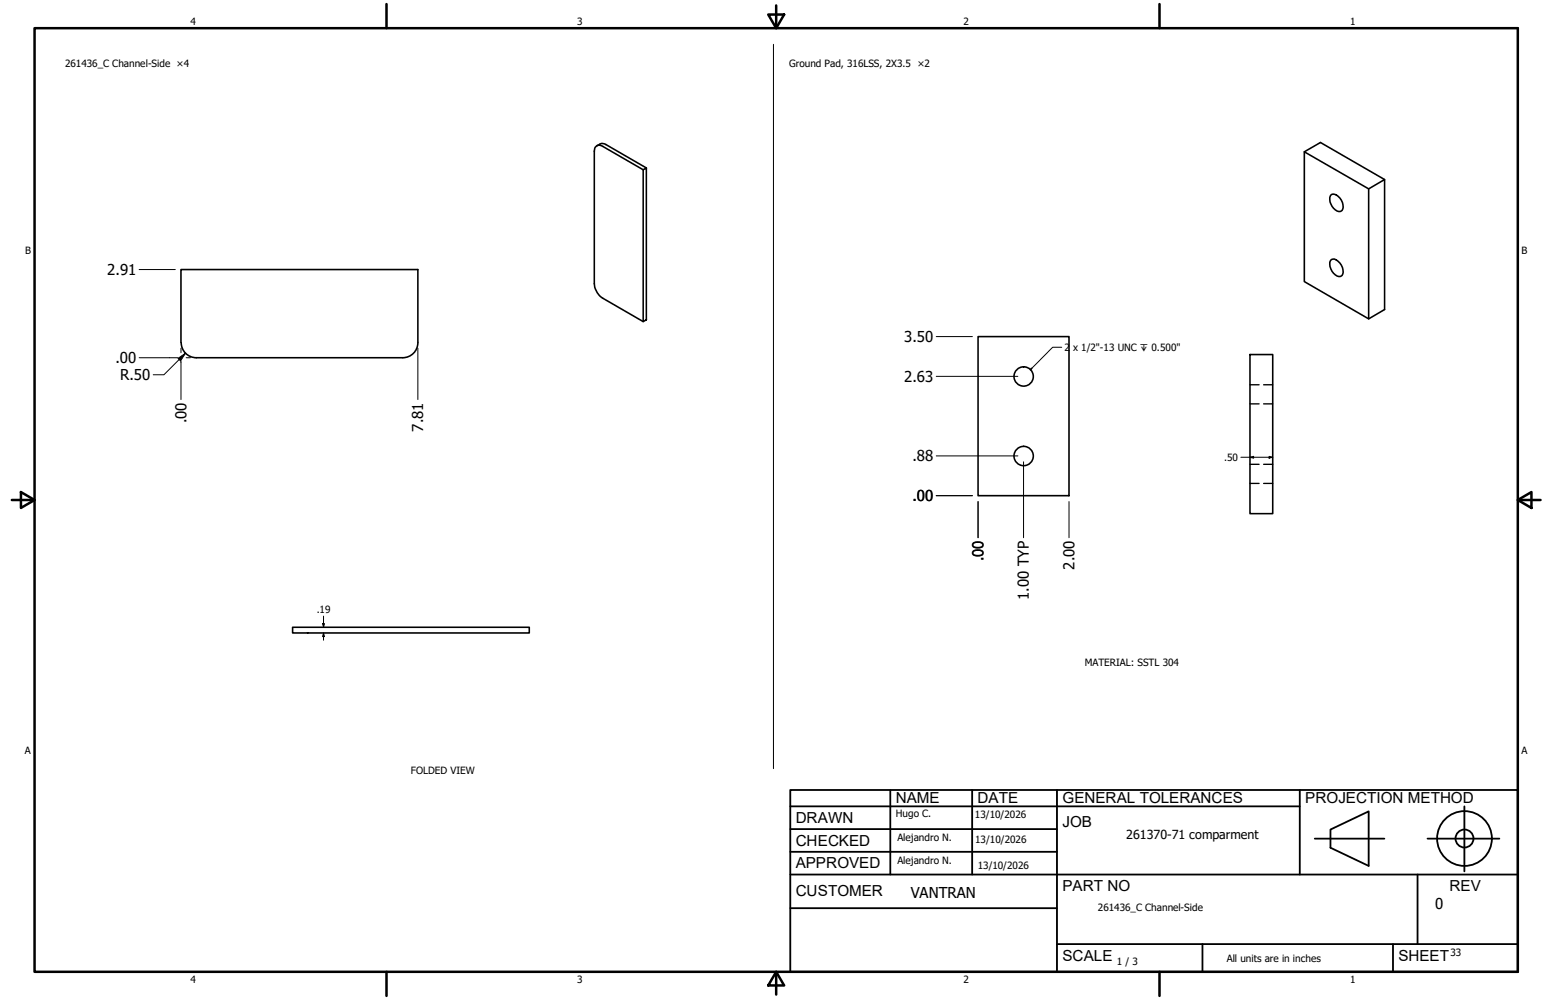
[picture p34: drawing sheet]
<svg xmlns="http://www.w3.org/2000/svg" width="432mm" height="279mm" viewBox="0 0 432 279" stroke-linecap="round" stroke-linejoin="round" font-family="sans-serif">
<defs><g id="words">
<g font-size="4.3">
<text x="250.2" y="224.2">NAME</text>
<text x="273" y="224.2">DATE</text>
<text x="296.7" y="224.3">GENERAL TOLERANCES</text>
<text x="364.6" y="224.3">PROJECTION METHOD</text>
<text x="222.2" y="229.9">DRAWN</text>
<text x="296.7" y="230.9">JOB</text>
<text x="222.2" y="236.3">CHECKED</text>
<text x="222.2" y="242.6">APPROVED</text>
<text x="222.2" y="250.3">CUSTOMER</text>
<text x="296.7" y="249">PART NO</text>
<text x="404.8" y="248.9">REV</text>
<text x="296.7" y="268.4">SCALE</text>
<text x="390.6" y="268.4">SHEET</text>
</g>
<g font-size="4.2">
<text x="29.9" y="76.9">2.91</text>
<text x="252.5" y="95.6">3.50</text>
<text x="32.3" y="101.5">.00</text>
<text x="33.5" y="106.2">R.50</text>
<text x="252.5" y="106.7">2.63</text>
<text x="52.1" y="118.3" transform="rotate(-90 52.1 118.3)">.00</text>
<text x="118.2" y="120.6" transform="rotate(-90 118.2 120.6)">7.81</text>
<text x="254.8" y="128.9">.88</text>
<text x="254.8" y="140">.00</text>
<text x="274.7" y="156.8" transform="rotate(-90 274.7 156.8)">.00</text>
<text x="300.1" y="159.1" transform="rotate(-90 300.1 159.1)">2.00</text>
<text x="287.4" y="167.6" transform="rotate(-90 287.4 167.6)">1.00 TYP</text>
<text x="254.4" y="250.8">VANTRAN</text>
<text x="400.9" y="254">0</text>
</g>
<text font-size="3.5" x="314.6" y="234.5">261370-71 comparment</text>
<g font-size="2.8">
<text x="53.2" y="6.9">4</text>
<text x="161.2" y="6.9">3</text>
<text x="269.1" y="6.9">2</text>
<text x="377.1" y="6.9">1</text>
<text x="18.2" y="18.7">261436_C Channel-Side ×4</text>
<text x="220.4" y="18.7">Ground Pad, 316LSS, 2X3.5 ×2</text>
<text x="7" y="70.9">B</text>
<text x="424.9" y="70.9">B</text>
<text x="297.3" y="98.1">2</text>
<text x="299.7" y="98.1">x 1/2&quot;-13 UNC ↧ 0.500&quot;</text>
<text x="341.9" y="128.8">.50</text>
<text x="88.5" y="171.3">.19</text>
<text x="303" y="186.1">MATERIAL: SSTL 304</text>
<text x="6.9" y="210.6">A</text>
<text x="424.9" y="210.6">A</text>
<text x="114.7" y="216.2">FOLDED VIEW</text>
<text x="250.2" y="228.3">Hugo C.</text>
<text x="272.3" y="228.4">13/10/2026</text>
<text x="250.6" y="234.9">Alejandro N.</text>
<text x="272.4" y="235.6">13/10/2026</text>
<text x="250.6" y="241.5">Alejandro N.</text>
<text x="273.1" y="242.8">13/10/2026</text>
<text x="306.6" y="254.5">261436_C Channel-Side</text>
<text x="312" y="269.7">1 / 3</text>
<text x="342.6" y="268.7">All units are in inches</text>
<text x="405.1" y="267.1">33</text>
<text x="53.2" y="274.6">4</text>
<text x="161.2" y="274.6">3</text>
<text x="269.1" y="274.6">2</text>
<text x="377.1" y="274.6">1</text>
</g>
</g></defs>
<!-- layer: Visible (ANSI) -->
<g fill="none" stroke="#000" stroke-width=".44">
<path d="M166.7 40.8a1.92 1.92 0 0 1 2.5-.4l11.3 6.5M179.6 47.4l.9-.5v42.4l-.9 .6zM179.6 47.4l-11.3-6.5a1.42 1.42 0 0 0-1.6-.2 1.42 1.42 0 0 0-.7 1.5v37a5.5 5.5 0 0 0 2.3 4.1l11.3 6.6M364.3 42.4l18 10.4 4.4-2.6-17.9-10.4-4.5 2.6v36.3l18 10.4 4.4-2.6v-36.3M371.9 54.4a3.1 3.1 0 0 1 3.3 3.5 1.2 1.2 0 0 1-.8 1.2 1.2 1.2 0 0 1-1.4-.4 3.2 3.2 0 0 1-1.1-4.3zM382.3 52.8v36.3M371.9 72.5a2.45 2.45 0 0 1 2.7 1.6 2.17 2.17 0 0 1-.1 3.1 3.3 3.3 0 0 1-3.1-3.9zM50.5 95.7v-20.4h66.2v20.4M50.6 95.7a4.2 4.2 0 0 0 4.2 4.2h57.7a4.2 4.2 0 0 0 4.2-4.2M273.2 94h25.4v44.5h-25.4zM349.1 99.1h6.4v44.4h-6.4zM81.7 175.3h66.1v1.5h-66.1z"/>
<circle cx="285.9" cy="105.2" r="2.7"/>
<circle cx="285.9" cy="127.4" r="2.7"/>
</g>
<!-- layer: Hidden (ANSI)-1 -->
<path d="M349.1 112.8h2.6M349.1 107.5h2.6M352.9 112.8h2.6M352.9 107.5h2.6M349.1 135.1h2.6M349.1 129.7h2.6M352.9 135.1h2.6M352.9 129.7h2.6" fill="none" stroke="#000" stroke-width=".38"/>
<!-- layer: Borde (ANSI) -->
<g fill="none" stroke="#000" stroke-width=".7">
<path d="M9.7 7.9h414.2v263.6h-414.2zM107.9 1.1v6.8M214.6 4.1h4.4l-2.2 3.8zM216.8 1.5v6.4M323.8 1.1v6.8M3.3 139.7h6.4M5.8 137.5l3.9 2.2-3.9 2.2zM423.9 139.7l3.8-2.2v4.4zM423.9 139.7h6.4M107.9 271.5v6.8M216.8 271.5l2.2 3.8h-4.4zM216.8 271.5v6.4"/>
<path d="M323.8 271.5v6.8"/>
</g>
<!-- layer: Title (ANSI)-1 -->
<g fill="none" stroke="#000" stroke-width=".51">
<path d="M220.7 220.7h203.2v50.8h-203.2zM220.7 225.3h142.3M220.7 231.6h74.5M220.7 238h74.5M248.7 220.7v23.6M271.5 220.7v23.6M295.2 220.7v50.8M363 220.7v23.6M367.2 234.3h19.5M371.6 231.8l10.7-5.1v15.2l-10.7-5zM398.7 234.3h20.1M409 225.3v18.2"/>
<path d="M220.7 244.3h203.2M220.7 253.7h74.5M395.9 244.3v19.5M295.2 263.8h128.7M335.9 263.8v7.7M389.1 263.8v7.7"/>
<circle cx="409" cy="234.3" r="7.7"/>
<circle cx="409" cy="234.3" r="2.51"/>
</g>
<path d="M216 12.4v202.4" fill="none" stroke="#000" stroke-width=".28"/>
<!-- layer: Cota (ANSI) -->
<g fill="none" stroke="#000" stroke-width=".28">
<path d="M38.9 75.3h10.1M38.9 99.9h10.8M50.5 97.3v1.3M51.8 98.7l-6 6h-3M52 99.9h1.2M116.7 97.3v14.3M261.5 94h10.1M49.7 100.1l2.1-1.4-1.4 2.1zM50.5 100.8v10.8M261.5 105.2h22.8M261.5 138.5h10.1M261.5 127.4h22.8"/>
<path d="M285.9 129v21.2M346.6 127.8h8.9M349.1 127.8l1-.3v.5zM354.5 127.5l1 .3-1 .2zM273.2 140.1v10.1M298.6 140.1v10.1M90.1 174.2h.5l-.2 1.1zM90.4 176.8l.2 1.1h-.5zM90.4 172.1v3.2M90.4 176.8v2.1"/>
</g>
<path d="M49.7 100.1l2.1-1.4-1.4 2.1zM349.1 127.8l1-.3v.5zM354.5 127.5l1 .3-1 .2zM90.1 174.2h.5l-.2 1.1zM90.4 176.8l.2 1.1h-.5z" fill="#000"/>
<path d="M296.5 97h-2.5l-6.2 6.3M288 102.9l.2 .1-.4 .3z" fill="none" stroke="#000" stroke-width=".28"/>
<path d="M288 102.9l.2 .1-.4 .3z" fill="#000"/>
<use href="#words"/>
</svg>
